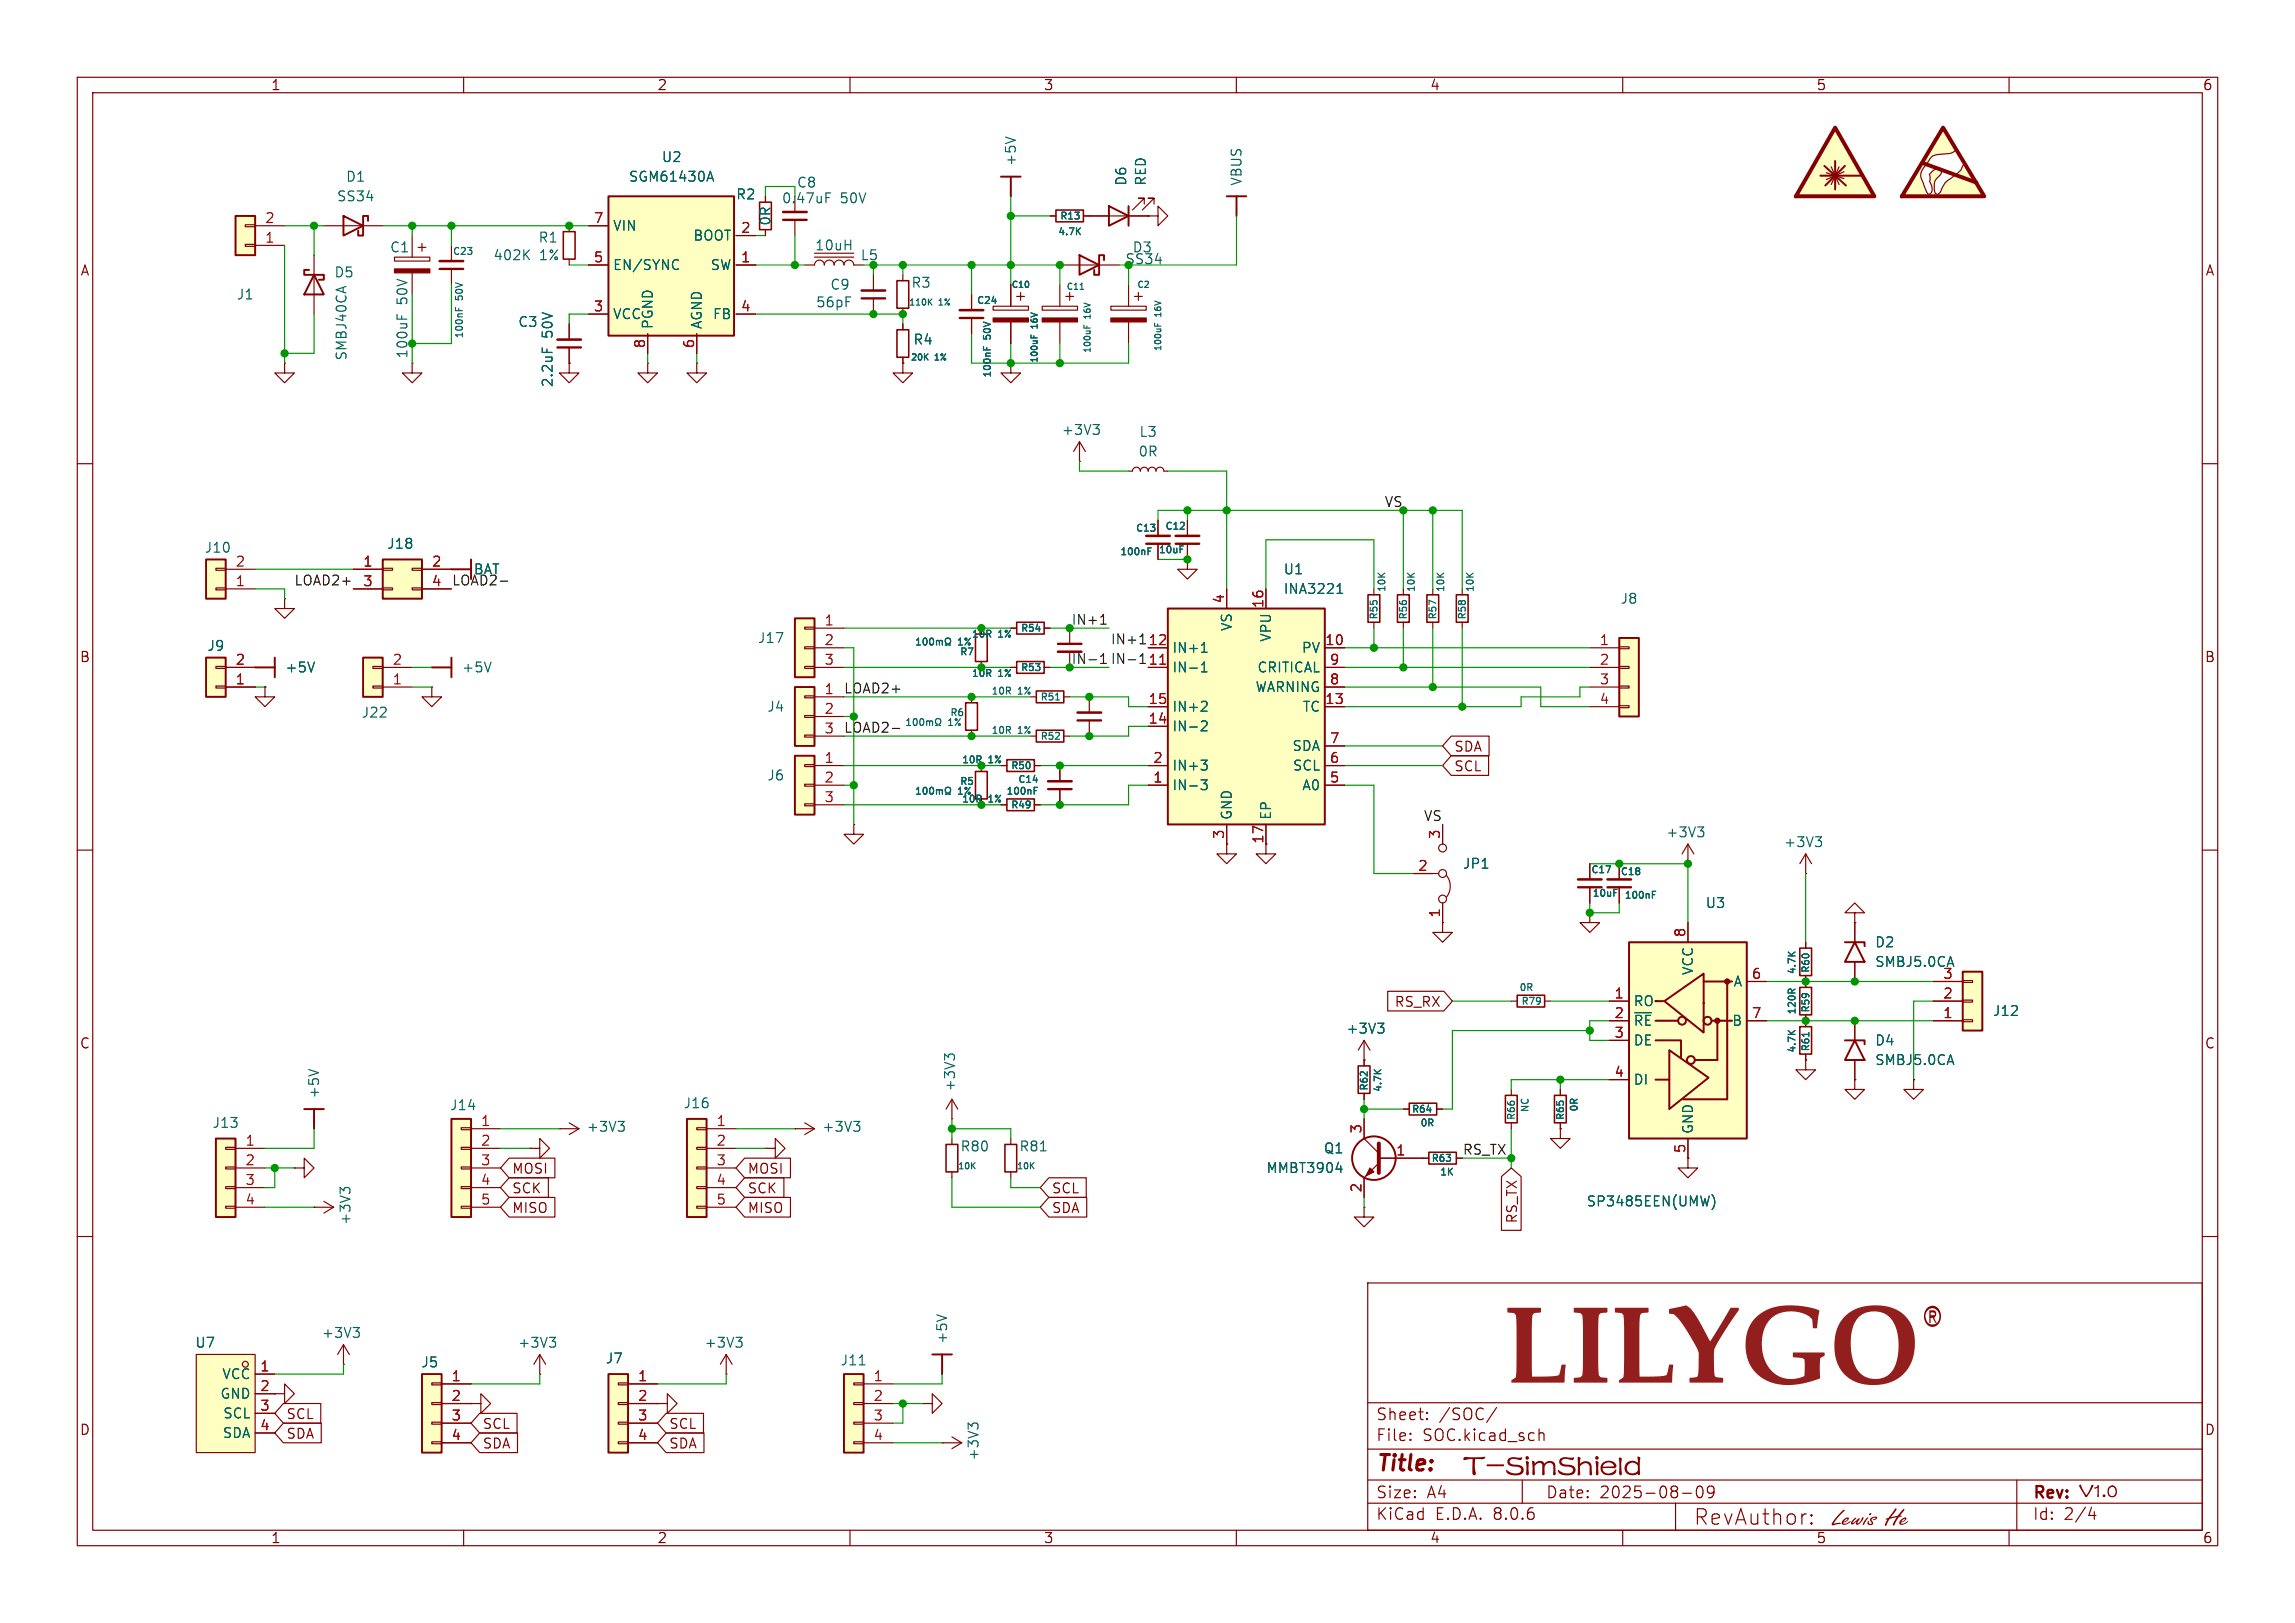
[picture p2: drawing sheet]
<svg xmlns="http://www.w3.org/2000/svg" width="297mm" height="210mm" viewBox="0 0 297 210" stroke-linecap="round" stroke-linejoin="round" font-family="sans-serif">
<defs><g id="words">
<text font-size="13.9" fill="#840000" x="194.6" y="181.9">LILYGO</text>
<text font-size="4.2" fill="#840000" x="189.3" y="191.9">T-SimShield</text>
<g font-size="3.2" fill="#840000">
<text x="237.2" y="198.4">Lewis</text>
<text x="244" y="198.4">He</text>
</g>
<g font-size="2.8" fill="#840000">
<text x="178" y="190.9">Title:</text>
<text x="219.1" y="197.5">RevAuthor:</text>
<text x="269" y="194.4">V1.0</text>
</g>
<g font-size="2.1" fill="#840000">
<text x="178" y="184">Sheet:</text>
<text x="186.2" y="184">/SOC/</text>
<text x="178" y="186.7">File:</text>
<text x="184.1" y="186.7">SOC.kicad_sch</text>
<text x="178" y="196.9">KiCad</text>
<text x="178" y="194.1">Size:</text>
<text x="184.7" y="194.1">A4</text>
<text x="185.7" y="196.9">E.D.A.</text>
<text x="193.3" y="196.9">8.0.6</text>
<text x="200" y="194.1">Date:</text>
<text x="207" y="194.1">2025-08-09</text>
<text x="263" y="194.3">Rev:</text>
<text x="263" y="196.9">Id:</text>
<text x="267.1" y="196.9">2/4</text>
</g>
<g font-size="1.8" fill="#840000">
<text x="35" y="11.9">1</text>
<text x="85" y="11.9">2</text>
<text x="135" y="11.9">3</text>
<text x="185" y="11.9">4</text>
<text x="235" y="11.9">5</text>
<text x="285" y="11.9">6</text>
<text x="10.3" y="35.9">A</text>
<text x="285.3" y="35.9">A</text>
<text x="10.3" y="85.9">B</text>
<text x="285.3" y="85.9">B</text>
<text x="188.1" y="100">SCL</text>
<text x="188.1" y="97.5">SDA</text>
<text x="163.6" y="109.3" transform="rotate(-90 163.6 109.3)">17</text>
<text x="180.4" y="130.5">RS_RX</text>
<text x="10.3" y="135.9">C</text>
<text x="285.3" y="135.9">C</text>
<text x="66.2" y="152.1">MOSI</text>
<text x="66.2" y="154.6">SCK</text>
<text x="96.7" y="152.1">MOSI</text>
<text x="96.7" y="154.6">SCK</text>
<text x="136" y="154.6">SCL</text>
<text x="66.2" y="157.2">MISO</text>
<text x="96.7" y="157.2">MISO</text>
<text x="136" y="157.2">SDA</text>
<text x="196.5" y="158.4" transform="rotate(-90 196.5 158.4)">RS_TX</text>
<text x="10.3" y="185.9">D</text>
<text x="37" y="183.8">SCL</text>
<text x="62.4" y="185.1">SCL</text>
<text x="86.5" y="185.1">SCL</text>
<text x="285.3" y="185.9">D</text>
<text x="37" y="186.4">SDA</text>
<text x="62.4" y="187.6">SDA</text>
<text x="86.5" y="187.6">SDA</text>
<text x="35" y="199.9">1</text>
<text x="85" y="199.9">2</text>
<text x="135" y="199.9">3</text>
<text x="185" y="199.9">4</text>
<text x="235" y="199.9">5</text>
<text x="285" y="199.9">6</text>
</g>
<g font-size="1.8" fill="#006464">
<text x="44.7" y="23.7">D1</text>
<text x="81.3" y="23.7">SGM61430A</text>
<text x="85.6" y="21.2">U2</text>
<text x="131.7" y="21.6" transform="rotate(-90 131.7 21.6)">+5V</text>
<text x="43.5" y="26.3">SS34</text>
<text x="95.2" y="26">R2</text>
<text x="99.9" y="29.3" transform="rotate(-90 99.9 29.3)">0R</text>
<text x="101.1" y="26.5">0.47uF</text>
<text x="103.1" y="24.5">C8</text>
<text x="108.7" y="26.5">50V</text>
<text x="146" y="24.1" transform="rotate(-90 146 24.1)">D6</text>
<text x="148.5" y="24.1" transform="rotate(-90 148.5 24.1)">RED</text>
<text x="160.9" y="24.1" transform="rotate(-90 160.9 24.1)">VBUS</text>
<text x="50.4" y="32.9">C1</text>
<text x="63.8" y="33.9">402K</text>
<text x="69.6" y="31.6">R1</text>
<text x="69.8" y="33.9">1%</text>
<text x="79.2" y="35.2">EN/SYNC</text>
<text x="79.2" y="30.1">VIN</text>
<text x="89.6" y="31.3">BOOT</text>
<text x="91.9" y="35.2">SW</text>
<text x="105.4" y="32.6">10uH</text>
<text x="146.5" y="32.9">D3</text>
<text x="30.6" y="39">J1</text>
<text x="43.2" y="36.1">D5</text>
<text x="52.9" y="39.4" transform="rotate(-90 52.9 39.4)">50V</text>
<text x="79.2" y="41.5">VCC</text>
<text x="92.2" y="41.5">FB</text>
<text x="105.5" y="40">56pF</text>
<text x="107.4" y="37.7">C9</text>
<text x="117.9" y="37.4">R3</text>
<text x="45.1" y="46.7" transform="rotate(-90 45.1 46.7)">SMBJ40CA</text>
<text x="52.9" y="46.5" transform="rotate(-90 52.9 46.5)">100uF</text>
<text x="67" y="42.5">C3</text>
<text x="71.7" y="43.7" transform="rotate(-90 71.7 43.7)">50V</text>
<text x="84.7" y="42.7" transform="rotate(-90 84.7 42.7)">PGND</text>
<text x="91" y="42.7" transform="rotate(-90 91 42.7)">AGND</text>
<text x="118.1" y="44.8">R4</text>
<text x="71.7" y="50.2" transform="rotate(-90 71.7 50.2)">2.2uF</text>
<text x="137.3" y="56.5">+3V3</text>
<text x="147.2" y="59.3">0R</text>
<text x="147.4" y="56.7">L3</text>
<text x="26.4" y="71.7">J10</text>
<text x="50" y="71.2">J18</text>
<text x="61.2" y="74.5">BAT</text>
<text x="166" y="74.5">U1</text>
<text x="166" y="77.1">INA3221</text>
<text x="98" y="83.4">J17</text>
<text x="159.6" y="81.7" transform="rotate(-90 159.6 81.7)">VS</text>
<text x="164.7" y="83.1" transform="rotate(-90 164.7 83.1)">VPU</text>
<text x="209.6" y="78.3">J8</text>
<text x="26.7" y="84.4">J9</text>
<text x="36.8" y="87.2">+5V</text>
<text x="59.7" y="87.2">+5V</text>
<text x="151.6" y="87.2">IN-1</text>
<text x="151.6" y="84.7">IN+1</text>
<text x="162.4" y="89.8">WARNING</text>
<text x="162.6" y="87.2">CRITICAL</text>
<text x="168.4" y="84.7">PV</text>
<text x="46.7" y="93.1">J22</text>
<text x="99.2" y="92.3">J4</text>
<text x="151.6" y="94.8">IN-2</text>
<text x="151.6" y="92.3">IN+2</text>
<text x="168.5" y="92.3">TC</text>
<text x="99.2" y="101.2">J6</text>
<text x="151.6" y="99.9">IN+3</text>
<text x="167.2" y="97.4">SDA</text>
<text x="167.2" y="99.9">SCL</text>
<text x="151.6" y="102.5">IN-3</text>
<text x="159.6" y="106.2" transform="rotate(-90 159.6 106.2)">GND</text>
<text x="164.7" y="106.2" transform="rotate(-90 164.7 106.2)">EP</text>
<text x="168.4" y="102.5">A0</text>
<text x="189.2" y="112.6">JP1</text>
<text x="215.5" y="108.6">+3V3</text>
<text x="230.8" y="109.8">+3V3</text>
<text x="220.6" y="117.7">U3</text>
<text x="242.6" y="122.8">D2</text>
<text x="242.6" y="125.3">SMBJ5.0CA</text>
<text x="211.3" y="130.4">RO</text>
<text x="219.3" y="126.3" transform="rotate(-90 219.3 126.3)">VCC</text>
<text x="224.3" y="127.9">A</text>
<text x="257.8" y="131.7">J12</text>
<text x="174.1" y="134">+3V3</text>
<text x="211.3" y="132.9">~{RE}</text>
<text x="211.3" y="135.5">DE</text>
<text x="224.1" y="132.9">B</text>
<text x="242.6" y="135.5">D4</text>
<text x="41.5" y="142.2" transform="rotate(-90 41.5 142.2)">+5V</text>
<text x="58.1" y="143.9">J14</text>
<text x="88.4" y="143.6">J16</text>
<text x="123.8" y="141.3" transform="rotate(-90 123.8 141.3)">+3V3</text>
<text x="211.3" y="140.6">DI</text>
<text x="242.6" y="138">SMBJ5.0CA</text>
<text x="27.4" y="146.2">J13</text>
<text x="75.8" y="146.7">+3V3</text>
<text x="106.3" y="146.7">+3V3</text>
<text x="124.2" y="149.2">R80</text>
<text x="131.8" y="149.2">R81</text>
<text x="171.2" y="149.5">Q1</text>
<text x="219.3" y="146.8" transform="rotate(-90 219.3 146.8)">GND</text>
<text x="163.8" y="152">MMBT3904</text>
<text x="45.6" y="158.6" transform="rotate(-90 45.6 158.6)">+3V3</text>
<text x="205.2" y="156.3">SP3485EEN(UMW)</text>
<text x="41.6" y="173.3">+3V3</text>
<text x="122.8" y="174" transform="rotate(-90 122.8 174)">+5V</text>
<text x="25.2" y="174.6">U7</text>
<text x="28.7" y="178.7">VCC</text>
<text x="54.4" y="177.1">J5</text>
<text x="67" y="174.6">+3V3</text>
<text x="78.3" y="176.6">J7</text>
<text x="91.1" y="174.6">+3V3</text>
<text x="108.7" y="176.9">J11</text>
<text x="28.4" y="181.2">GND</text>
<text x="28.8" y="183.7">SCL</text>
<text x="28.7" y="186.3">SDA</text>
<text x="126.8" y="189.1" transform="rotate(-90 126.8 189.1)">+3V3</text>
</g>
<g font-size="1.8" fill="#a90000">
<text x="34.2" y="29">2</text>
<text x="76.8" y="29">7</text>
<text x="34.2" y="31.5">1</text>
<text x="76.8" y="34">5</text>
<text x="95.8" y="34">1</text>
<text x="95.8" y="30.2">2</text>
<text x="76.8" y="40.4">3</text>
<text x="95.8" y="40.4">4</text>
<text x="83.6" y="45.2" transform="rotate(-90 83.6 45.2)">8</text>
<text x="89.9" y="45.2" transform="rotate(-90 89.9 45.2)">6</text>
<text x="30.4" y="75.9">1</text>
<text x="30.4" y="73.4">2</text>
<text x="46.9" y="73.4">1</text>
<text x="46.9" y="75.9">3</text>
<text x="55.8" y="73.4">2</text>
<text x="55.8" y="75.9">4</text>
<text x="106.6" y="81">1</text>
<text x="106.6" y="83.6">2</text>
<text x="148.5" y="83.6">12</text>
<text x="158.5" y="78.2" transform="rotate(-90 158.5 78.2)">4</text>
<text x="163.6" y="78.8" transform="rotate(-90 163.6 78.8)">16</text>
<text x="171.4" y="83.6">10</text>
<text x="206.9" y="83.6">1</text>
<text x="30.4" y="88.6">1</text>
<text x="30.4" y="86.1">2</text>
<text x="50.7" y="88.6">1</text>
<text x="50.7" y="86.1">2</text>
<text x="106.6" y="86.1">3</text>
<text x="106.6" y="89.9">1</text>
<text x="148.5" y="86.1">11</text>
<text x="172" y="88.6">8</text>
<text x="172" y="86.1">9</text>
<text x="206.9" y="86.1">2</text>
<text x="206.9" y="88.6">3</text>
<text x="106.6" y="92.5">2</text>
<text x="106.6" y="95">3</text>
<text x="148.5" y="93.7">14</text>
<text x="148.5" y="91.2">15</text>
<text x="171.4" y="91.2">13</text>
<text x="206.9" y="91.2">4</text>
<text x="106.6" y="98.8">1</text>
<text x="106.6" y="101.3">2</text>
<text x="149.2" y="101.3">1</text>
<text x="149.2" y="98.8">2</text>
<text x="172" y="101.3">5</text>
<text x="172" y="98.8">6</text>
<text x="172" y="96.3">7</text>
<text x="106.6" y="103.9">3</text>
<text x="158.5" y="108.7" transform="rotate(-90 158.5 108.7)">3</text>
<text x="183.4" y="112.8">2</text>
<text x="186.4" y="108.7" transform="rotate(-90 186.4 108.7)">3</text>
<text x="186.4" y="118.8" transform="rotate(-90 186.4 118.8)">1</text>
<text x="218.2" y="121.4" transform="rotate(-90 218.2 121.4)">8</text>
<text x="208.8" y="129.3">1</text>
<text x="208.8" y="131.8">2</text>
<text x="226.6" y="126.7">6</text>
<text x="226.6" y="131.8">7</text>
<text x="251.4" y="131.8">1</text>
<text x="251.4" y="129.3">2</text>
<text x="251.4" y="126.7">3</text>
<text x="208.8" y="134.4">3</text>
<text x="208.8" y="139.4">4</text>
<text x="31.7" y="148.3">1</text>
<text x="62.2" y="145.8">1</text>
<text x="62.2" y="148.3">2</text>
<text x="92.6" y="145.8">1</text>
<text x="92.6" y="148.3">2</text>
<text x="176.3" y="146.8" transform="rotate(-90 176.3 146.8)">3</text>
<text x="180.6" y="149.6">1</text>
<text x="218.2" y="149.3" transform="rotate(-90 218.2 149.3)">5</text>
<text x="31.7" y="150.9">2</text>
<text x="31.7" y="153.4">3</text>
<text x="31.7" y="156">4</text>
<text x="62.2" y="150.9">3</text>
<text x="62.2" y="153.4">4</text>
<text x="62.2" y="156">5</text>
<text x="92.6" y="150.9">3</text>
<text x="92.6" y="153.4">4</text>
<text x="92.6" y="156">5</text>
<text x="176.3" y="154.4" transform="rotate(-90 176.3 154.4)">2</text>
<text x="33.6" y="177.5">1</text>
<text x="58.3" y="178.8">1</text>
<text x="82.5" y="178.8">1</text>
<text x="113" y="178.8">1</text>
<text x="33.6" y="180.1">2</text>
<text x="33.6" y="182.6">3</text>
<text x="33.6" y="185.2">4</text>
<text x="58.3" y="181.4">2</text>
<text x="58.3" y="183.9">3</text>
<text x="82.5" y="181.4">2</text>
<text x="82.5" y="183.9">3</text>
<text x="113" y="181.4">2</text>
<text x="113" y="183.9">3</text>
<text x="58.3" y="186.4">4</text>
<text x="82.5" y="186.4">4</text>
<text x="113" y="186.4">4</text>
</g>
<g font-size="1.8" fill="#009600">
<text x="111.3" y="33.9">L5</text>
<text x="145.6" y="34.4">SS34</text>
</g>
<g font-size="1.8" fill="#0f0f0f">
<text x="179.1" y="65.7">VS</text>
<text x="38" y="75.9">LOAD2+</text>
<text x="58.4" y="75.9">LOAD2-</text>
<text x="138.6" y="80.9">IN+1</text>
<text x="143.7" y="83.5">IN+1</text>
<text x="109.1" y="89.8">LOAD2+</text>
<text x="138.6" y="86">IN-1</text>
<text x="143.7" y="86">IN-1</text>
<text x="109.1" y="94.9">LOAD2-</text>
<text x="184.2" y="106.3">VS</text>
<text x="189.2" y="149.5">RS_TX</text>
</g>
<g font-size="1.2" fill="#006464">
<text x="137.1" y="28.6">R13</text>
<text x="58.5" y="33.2">C23</text>
<text x="136.8" y="30.6">4.7K</text>
<text x="60.1" y="38.8" transform="rotate(-90 60.1 38.8)">50V</text>
<text x="126.3" y="39.5">C24</text>
<text x="60.1" y="43.9" transform="rotate(-90 60.1 43.9)">100nF</text>
<text x="128.4" y="43.9" transform="rotate(-90 128.4 43.9)">50V</text>
<text x="128.4" y="49" transform="rotate(-90 128.4 49)">100nF</text>
<text x="146.9" y="69">C13</text>
<text x="149.9" y="71.8">10uF</text>
<text x="150.7" y="68.7">C12</text>
<text x="144.9" y="72">100nF</text>
<text x="179.5" y="76.7" transform="rotate(-90 179.5 76.7)">10K</text>
<text x="183.3" y="76.7" transform="rotate(-90 183.3 76.7)">10K</text>
<text x="187.1" y="76.7" transform="rotate(-90 187.1 76.7)">10K</text>
<text x="190.9" y="76.7" transform="rotate(-90 190.9 76.7)">10K</text>
<text x="124" y="83.7">1%</text>
<text x="125.7" y="82.7">10R</text>
<text x="129.2" y="82.7">1%</text>
<text x="132" y="82">R54</text>
<text x="178.5" y="80.3" transform="rotate(-90 178.5 80.3)">R55</text>
<text x="182.3" y="80.3" transform="rotate(-90 182.3 80.3)">R56</text>
<text x="186.1" y="80.3" transform="rotate(-90 186.1 80.3)">R57</text>
<text x="189.9" y="80.3" transform="rotate(-90 189.9 80.3)">R58</text>
<text x="124.1" y="85">R7</text>
<text x="125.7" y="87.8">10R</text>
<text x="129.2" y="87.8">1%</text>
<text x="132" y="87">R53</text>
<text x="122.7" y="94.1">1%</text>
<text x="122.9" y="92.9">R6</text>
<text x="128.2" y="95.2">10R</text>
<text x="128.2" y="90.1">10R</text>
<text x="131.7" y="95.2">1%</text>
<text x="131.7" y="90.1">1%</text>
<text x="134.6" y="95.9">R52</text>
<text x="134.6" y="90.8">R51</text>
<text x="124.1" y="101.8">R5</text>
<text x="124.4" y="99">10R</text>
<text x="127.9" y="99">1%</text>
<text x="130.7" y="99.7">R50</text>
<text x="131.7" y="101.5">C14</text>
<text x="124" y="103">1%</text>
<text x="127.9" y="104.1">1%</text>
<text x="130.1" y="103">100nF</text>
<text x="130.7" y="104.8">R49</text>
<text x="205.8" y="113.2">C17</text>
<text x="209.6" y="113.4">C18</text>
<text x="206" y="116.2">10uF</text>
<text x="210.2" y="116.5">100nF</text>
<text x="234.4" y="126" transform="rotate(-90 234.4 126)">R60</text>
<text x="196.5" y="128.4">0R</text>
<text x="196.8" y="130.2">R79</text>
<text x="232.6" y="131.4" transform="rotate(-90 232.6 131.4)">120R</text>
<text x="232.6" y="126.2" transform="rotate(-90 232.6 126.2)">4.7K</text>
<text x="234.4" y="131.1" transform="rotate(-90 234.4 131.1)">R59</text>
<text x="232.6" y="136.3" transform="rotate(-90 232.6 136.3)">4.7K</text>
<text x="234.4" y="136.1" transform="rotate(-90 234.4 136.1)">R61</text>
<text x="177.2" y="141.2" transform="rotate(-90 177.2 141.2)">R62</text>
<text x="179" y="141.4" transform="rotate(-90 179 141.4)">4.7K</text>
<text x="204.4" y="143.9" transform="rotate(-90 204.4 143.9)">0R</text>
<text x="182.6" y="144.2">R64</text>
<text x="183.7" y="146">0R</text>
<text x="196.3" y="145" transform="rotate(-90 196.3 145)">R66</text>
<text x="198" y="144" transform="rotate(-90 198 144)">NC</text>
<text x="202.6" y="145" transform="rotate(-90 202.6 145)">R65</text>
<text x="185.2" y="150.5">R63</text>
<text x="186.3" y="152.3">1K</text>
</g>
<text font-size="1.2" fill="#840000" x="124.4" y="104.1">10R</text>
<g font-size="1.1" fill="#006464">
<text x="117.5" y="39.7">110K</text>
<text x="121.5" y="39.7">1%</text>
<text x="130.8" y="37.5">C10</text>
<text x="137.9" y="37.7">C11</text>
<text x="141.3" y="41.2" transform="rotate(-90 141.3 41.2)">16V</text>
<text x="147.1" y="37.5">C2</text>
<text x="150.5" y="40.9" transform="rotate(-90 150.5 40.9)">16V</text>
<text x="117.8" y="46.9">20K</text>
<text x="121" y="46.9">1%</text>
<text x="134.5" y="47.1" transform="rotate(-90 134.5 47.1)">100uF</text>
<text x="134.5" y="42.5" transform="rotate(-90 134.5 42.5)">16V</text>
<text x="141.3" y="45.8" transform="rotate(-90 141.3 45.8)">100uF</text>
<text x="150.5" y="45.5" transform="rotate(-90 150.5 45.5)">100uF</text>
<text x="123.9" y="151.5">10K</text>
<text x="131.5" y="151.5">10K</text>
</g>
</g></defs>
<g fill="none" stroke="#840000" stroke-width=".15">
<path d="M10 10h277v190h-277zM12 12h273v186h-273zM60 10v2M110 10v2M160 10v2M210 10v2M260 10v2M10 60h2M285 60h2M10 110h2M285 110h2M10 160h2"/>
<path d="M285 160h2M177 166h108v32h-108zM60 198v2M110 198v2M160 198v2M177 194.5h108M177 191.5h108M177 187.5h108M177 181.5h108M182.5 186.3h.1l-.1 .1M182.5 186.3v.1M182.5 185.5v.1"/>
<path d="M182.5 185.5h.1l-.1 .1M184.7 183.6v.1M184.7 183.6h-.1l.1 .1M184.7 182.8v.1M184.7 182.8h-.1l.1 .1M197 191.5v3M210 198v2M216.8 194.5v3.6M217.7 193.2h1.2M219.7 192.4a.36 .36 0 0 1 .3-.1 .36 .36 0 0 1 .3 .3 .77 .77 0 0 1-.4 1.2 .91 .91 0 0 1-.2-1.4zM221.8 192.9l-.3 .3h-.3l-.2-.3v-.3l.1-.2 .4-.1 .2 .1a.99 .99 0 0 1-.3 1.4h-.3M233.6 195.9h.2"/>
<path d="M234.4 197l.1 .1-.1 .1M234.4 197l-.1 .1 .1 .1M234.4 196v.2M234.4 197v.2M234.4 196l.1 .1-.1 .1M234.4 196l-.1 .1 .1 .1M260 198v2M261 191.5v6.5M270.7 195l-.4 1.1h.9M271 195.6v1"/>
</g>
<path d="M249.4 169.3a1.08 1.08 0 0 1 1.2-.2 1.08 1.08 0 0 1 .6 1.1 1.15 1.15 0 0 1-.4 1.2 1.15 1.15 0 0 1-1.2 .1l-.4-.3-.1-.4-.1-.5h.2a.93 .93 0 0 0 .4 .9 .93 .93 0 0 0 1 .1 1.07 1.07 0 0 0 .4-1.3 1.07 1.07 0 0 0-1.1-.7l-.5 .4-.2 .6h-.2l.1-.5z" fill="#840000"/>
<path d="M135.6 101.1h3.1M204.2 113.8h3.1M208 113.8h3.1" fill="none" stroke="#840000" stroke-width=".33"/>
<path d="M135.6 102.1h3.1M204.2 114.8h3.1M208 114.8h3.1" fill="none" stroke="#840000" stroke-width=".3"/>
<path d="M153.7 72.4v1.3h-1.3l1.3 1.2 1.2-1.2h-1.2M153.7 72.4h.1M177.8 76.2v.8M137.2 99.1v2M177.8 80.5v.8M137.2 102.1v2M205.7 111.8v2M205.7 114.8v2M209.5 111.8v2M209.5 114.8v2" fill="none" stroke="#840000" stroke-width=".15"/>
<path d="M133.8 102.3h.3M208.9 115.1h.4M213.8 115.8h.3M213.8 115.3h.5" fill="none" stroke="#006464" stroke-width=".15"/>
<path d="M177 77h1.6v3.5h-1.6z" fill="none" stroke="#840000" stroke-width=".2"/>
<path d="M151.1 78.7h20.3v28h-20.3z" fill="#ffffc2"/>
<path d="M151.1 78.7h20.3v28h-20.3z" fill="none" stroke="#840000" stroke-width=".25"/>
<g fill="none" stroke="#840000" stroke-width=".15">
<path d="M158.7 76.2v2.5M163.8 76.2v2.5M148.6 83.8h2.5M148.6 86.4h2.5M148.6 91.4h2.5M148.6 94h2.5M148.6 99.1h2.5M171.4 83.8h2.6M171.4 86.4h2.6M171.4 91.4h2.6M171.4 99.1h2.6M171.4 96.5h2.6"/>
<path d="M171.4 88.9h2.6M148.6 101.6h2.5M158.7 106.7v2.5M163.8 106.7v3.8h-1.2l1.2 1.3 1.3-1.3h-1.3M171.4 101.6h2.6"/>
</g>
<path d="M173 76.8h.8M173.2 75.8l.2-.3v1.3M155.4 98.4h.8l-.4 .5M155.5 93.4l.2-.1 .4 .1a.34 .34 0 0 1 .1 .4l-.8 .8h.8M155.5 86.9h.7M155.5 86l.4-.3v1.2M155.5 84.4h.7M155.6 83.4l.3-.3v1.3M155.7 90.7l.4 .1a.34 .34 0 0 1 .1 .5l-.8 .7h.8M156 98.9l.2 .2v.3l-.2 .2M155.4 100.9h.8l-.4 .5a.34 .34 0 0 1 .4 .2v.3l-.1 .2h-.6" fill="none" stroke="#006464" stroke-width=".15"/>
<path d="M150.1 85.9h.7" fill="none" stroke="#a90000" stroke-width=".15"/>
<path d="M102.9 80h2.5v7.6h-2.5z" fill="#ffffc2"/>
<path d="M104.1 86.2h1.3v.3h-1.3zM104.1 83.7h1.3v.2h-1.3zM104.1 81.2h1.3v.2h-1.3zM105.4 81.3h3.8M105.4 83.8h3.8M105.4 86.4h3.8" fill="none" stroke="#840000" stroke-width=".15"/>
<path d="M102.9 80h2.5v7.6h-2.5z" fill="none" stroke="#840000" stroke-width=".25"/>
<path d="M102.9 88.9h2.5v7.6h-2.5z" fill="#ffffc2"/>
<path d="M104.1 95.1h1.3v.3h-1.3zM104.1 92.6h1.3v.2h-1.3zM104.1 90h1.3v.3h-1.3zM105.4 90.2h3.8M105.4 92.7h3.8M105.4 95.3h3.8" fill="none" stroke="#840000" stroke-width=".15"/>
<path d="M102.9 88.9h2.5v7.6h-2.5z" fill="none" stroke="#840000" stroke-width=".25"/>
<path d="M102.9 97.8h2.5v7.6h-2.5z" fill="#ffffc2"/>
<path d="M185.4 76.2v.8M104.1 98.9h1.3v.3h-1.3zM105.4 99.1h3.8M185.4 80.5v.8M104.1 104h1.3v.3h-1.3zM104.1 101.5h1.3v.2h-1.3zM105.4 101.6h3.8M105.4 104.1h3.8" fill="none" stroke="#840000" stroke-width=".15"/>
<path d="M102.9 97.8h2.5v7.6h-2.5z" fill="none" stroke="#840000" stroke-width=".25"/>
<path d="M184.7 77h1.5v3.5h-1.5z" fill="none" stroke="#840000" stroke-width=".2"/>
<path d="M58.4 144.8h2.6v12.7h-2.6z" fill="#ffffc2"/>
<g fill="none" stroke="#840000" stroke-width=".15">
<path d="M102.9 25.4v2M102.9 28.4v2.1M104.1 34.3h1.3a.64 .64 0 0 1 .6-.6 .64 .64 0 0 1 .7 .6 .64 .64 0 0 1 .6-.6 .64 .64 0 0 1 .6 .6 .64 .64 0 0 1 .7-.6 .64 .64 0 0 1 .6 .6 .64 .64 0 0 1 .7-.6 .64 .64 0 0 1 .6 .6h1.3M105.4 33.3h5.1M105.4 32.8h5.1M189.2 76.2v.8M125.7 90.2v.7M125.7 94.5v.8M127 81.3v.7M127 85.6v.8M129.5 99.1h.8M133.3 95.3h.8"/>
<path d="M133.3 90.2h.8M133.9 99.1h.7M137.7 95.3h.7M137.7 90.2h.7M189.2 80.5v.8M129.5 104.1h.8M133.9 104.1h.7M59.7 156.1h1.3v.2h-1.3zM59.7 153.5h1.3v.3h-1.3zM59.7 151h1.3v.3h-1.3zM59.7 148.5h1.3v.2h-1.3zM59.7 145.9h1.3v.3h-1.3z"/>
<path d="M61 146.1h3.8M61 148.6h3.8M61 151.1h3.8M61 153.7h3.8M61 156.2h3.8M123.2 144.8h.1M123.2 142.2l-.8 1.3M123.2 142.2v2.6M123.2 142.2l.8 1.3"/>
</g>
<path d="M58.4 144.8h2.6v12.7h-2.6zM120.6 175.3h2.6M121.9 175.3v2.5" fill="none" stroke="#840000" stroke-width=".25"/>
<path d="M188.5 77h1.5v3.5h-1.5zM125 90.9h1.5v3.6h-1.5zM126.2 82h1.6v3.6h-1.6zM130.3 98.3h3.6v1.5h-3.6zM134.1 94.5h3.6v1.5h-3.6zM134.1 89.4h3.6v1.5h-3.6zM130.3 103.4h3.6v1.5h-3.6z" fill="none" stroke="#840000" stroke-width=".2"/>
<g fill="none" stroke="#006464" stroke-width=".15">
<path d="M106.9 25.6h.4M106.9 25h.6M117.3 93.9h.5M117.3 93.2l.3-.2v.9M118.3 93h.1a.47 .47 0 0 1 .3 .4 .47 .47 0 0 1-.3 .5 .59 .59 0 0 1-.1-.9zM118.6 83.5h.5M118.6 82.8l.3-.2v.9M119.2 93a.47 .47 0 0 1 .4 .4 .47 .47 0 0 1-.4 .5 .59 .59 0 0 1 0-.9zM119.6 82.6h.1a.47 .47 0 0 1 .3 .4 .47 .47 0 0 1-.3 .5 .59 .59 0 0 1-.1-.9zM119.9 93.3v.6M119.9 93.4l.3-.1 .1 .1M120.3 93.4v.5"/>
<path d="M120.3 93.4l.1-.1h.2l.1 .6M120.4 82.6h.1a.47 .47 0 0 1 .3 .4 .47 .47 0 0 1-.3 .5 .59 .59 0 0 1-.1-.9zM121.1 93.9h.2v-.2a.38 .38 0 0 1-.2-.5 .38 .38 0 0 1 .5-.2l.1 .5-.2 .2v.2h.2M121.2 82.9v.6M121.2 83l.2-.1 .2 .1M121.6 83l.1-.1h.2l.1 .6M121.6 83v.5M122.3 83.5h.2v-.2a.38 .38 0 0 1-.1-.5 .38 .38 0 0 1 .5-.2l.1 .4-.2 .3v.2h.2M136.6 90.6h.5M122.7 136.8l-.5-.4v.8M122.7 136.6l.3-.2h.3l.2 .2M121.2 170.1l1.3 .5"/>
</g>
<path d="M101.3 27.4h3.1" fill="none" stroke="#840000" stroke-width=".33"/>
<path d="M101.3 28.4h3.1" fill="none" stroke="#840000" stroke-width=".3"/>
<path d="M27.9 147.3h2.6v10.2h-2.6z" fill="#ffffc2"/>
<g fill="none" stroke="#840000" stroke-width=".15">
<path d="M130.8 81.3h.8M130.8 86.4h.8M135.1 81.3h.8M135.1 86.4h.8M138.4 81.3v2M141 90.2v2M141 93.2v2.1M158.7 109.2v1.3h-1.2l1.2 1.3 1.3-1.3h-1.3M158.7 109.2h.1M29.2 156.1h1.3v.2h-1.3zM29.2 153.5h1.3v.3h-1.3zM29.2 151h1.3v.3h-1.3z"/>
<path d="M29.2 148.5h1.3v.2h-1.3zM30.5 148.6h3.8M30.5 151.1h3.8M30.5 153.7h3.8M30.5 156.2h3.8M38.1 151.1h1.3v-1.2l1.2 1.2-1.2 1.3v-1.3M38.1 151.1h.1M40.6 156.2h.1M40.6 156.2h2.6M41.9 155.4l1.3 .8M43.2 156.2l-1.3 .8"/>
</g>
<path d="M27.9 147.3h2.6v10.2h-2.6z" fill="none" stroke="#840000" stroke-width=".25"/>
<path d="M44.5 154.1l-.5-.4v.7M44.5 153.9l.2-.2h.3l.3 .2" fill="none" stroke="#006464" stroke-width=".15"/>
<path d="M131.6 80.5h3.5v1.5h-3.5zM131.6 85.6h3.5v1.5h-3.5z" fill="none" stroke="#840000" stroke-width=".2"/>
<path d="M136.9 84.3h3.1M139.4 92.2h3.1" fill="none" stroke="#840000" stroke-width=".33"/>
<path d="M136.9 83.3h3.1M139.4 93.2h3.1" fill="none" stroke="#840000" stroke-width=".3"/>
<path d="M109.2 177.8h2.6v10.2h-2.6z" fill="#ffffc2"/>
<g fill="none" stroke="#840000" stroke-width=".15">
<path d="M181.6 76.2v.8M127 99.1v.7M181.6 80.5v.8M110.5 106.7v1.3h-1.3l1.3 1.2 1.3-1.2h-1.3M110.5 106.7h.1M181.6 143.5h.8M184.1 149.9h.8M185.9 143.5h.8M188.5 149.9h.7M94 177.8h.1M94 175.3l-.8 1.2M94 175.3v2.5"/>
<path d="M94 175.3l.7 1.2M110.5 178.9h1.3v.3h-1.3zM111.8 179.1h3.8M85.1 181.6h1.3v-1.3l1.2 1.3-1.2 1.3v-1.3M85.1 181.6h.1M110.5 186.6h1.3v.2h-1.3zM110.5 184h1.3v.3h-1.3zM110.5 181.5h1.3v.2h-1.3zM111.8 181.6h3.8M111.8 184.2h3.8M111.8 186.7h3.8"/>
</g>
<path d="M109.2 177.8h2.6v10.2h-2.6z" fill="none" stroke="#840000" stroke-width=".25"/>
<path d="M118.6 102.8h.5M118.6 102.1l.3-.2v.9M119.6 101.9h.1a.47 .47 0 0 1 .3 .4 .47 .47 0 0 1-.3 .5 .59 .59 0 0 1-.1-.9zM120.4 101.9h.1a.47 .47 0 0 1 .3 .4 .47 .47 0 0 1-.3 .5 .59 .59 0 0 1-.1-.9zM121.2 102.2v.6M121.2 102.3l.2-.1 .2 .1M121.6 102.3l.1-.1h.2l.1 .6M121.6 102.3v.5M122.3 102.8h.2v-.2a.38 .38 0 0 1-.1-.5 .38 .38 0 0 1 .5-.2l.1 .4-.2 .3v.2h.2M95.2 173h.8l-.4 .5M95.8 173.5l.2 .3v.3l-.2 .2M111.2 176.6h.7" fill="none" stroke="#006464" stroke-width=".15"/>
<path d="M180.8 77h1.6v3.5h-1.6zM126.2 99.8h1.6v3.6h-1.6zM182.4 142.7h3.5v1.6h-3.5zM184.9 149.1h3.6v1.5h-3.6z" fill="none" stroke="#840000" stroke-width=".2"/>
<path d="M78.7 177.8h2.6v10.2h-2.6z" fill="#ffffc2"/>
<g fill="none" stroke="#840000" stroke-width=".15">
<path d="M113 35.6v2M113 38.6v2M149.9 67.3v2M149.9 70.4v2M153.7 67.3v2M153.7 70.4v2M176.5 137.2v.7M176.5 156.2v1.3h-1.2l1.2 1.3 1.3-1.3h-1.3M176.5 156.2h.1M176.5 144.8v2.5l1.9 1.9M176.5 141.5v.7M178.4 150.5l-1.9 1.9v2.5"/>
<path d="M178.4 149.9h5.7M69.8 177.8h.1M69.8 175.3l-.7 1.2M69.8 175.3v2.5M69.8 175.3l.8 1.2M80 178.9h1.3v.3h-1.3zM81.3 179.1h3.8M61 181.6h1.2v-1.3l1.3 1.3-1.3 1.3v-1.3M61 181.6h.1M80 186.6h1.3v.2h-1.3zM80 184h1.3v.3h-1.3zM80 181.5h1.3v.2h-1.3z"/>
<path d="M81.3 181.6h3.8M81.3 184.2h3.8M81.3 186.7h3.8M121.9 186.7h.1M121.9 186.7h2.6M123.2 185.9l1.3 .8M124.5 186.7l-1.3 .8"/>
</g>
<g fill="none" stroke="#840000" stroke-width=".25">
<path d="M78.7 177.8h2.6v10.2h-2.6z"/>
<circle cx="177.8" cy="149.9" r="2.82"/>
</g>
<path d="M111.5 37.6h3.1M148.3 69.3h3.1M152.1 69.3h3.1" fill="none" stroke="#840000" stroke-width=".33"/>
<path d="M111.5 38.6h3.1M148.3 70.4h3.1M152.1 70.4h3.1" fill="none" stroke="#840000" stroke-width=".3"/>
<path d="M148.6 71.3h.3M148.6 70.9h.4M152.7 70.6h.4M177.8 138.4l.5 .5M178.7 138.4l-.5 .4M172.9 151.3h.8M173.5 150.9v.8M71.1 173h.8l-.4 .5M71.7 173.5l.2 .3v.3l-.2 .2M125.8 184.6l-.5-.5v.8M125.8 184.4l.2-.3h.3l.3 .3" fill="none" stroke="#006464" stroke-width=".15"/>
<path d="M178.4 148v3.8" fill="none" stroke="#840000" stroke-width=".51"/>
<path d="M177.3 151.1l.5 .5-1 .5z" fill="#840000" stroke="#840000" stroke-width=".15"/>
<path d="M175.8 137.9h1.5v3.6h-1.5z" fill="none" stroke="#840000" stroke-width=".2"/>
<path d="M54.6 177.8h2.5v10.2h-2.5z" fill="#ffffc2"/>
<g fill="none" stroke="#840000" stroke-width=".15">
<path d="M135.9 27.9h.8M140.2 27.9h.8M68.6 148.6h1.2v-1.3l1.3 1.3-1.3 1.3v-1.3M68.6 148.6h.1M72.4 146.1h.1M72.4 146.1h2.5M73.7 145.3l1.2 .8M74.9 146.1l-1.2 .7M195.6 141v.7M195.6 145.3v.8M55.9 178.9h1.2v.3h-1.2zM57.1 179.1h3.9"/>
<path d="M55.9 186.6h1.2v.2h-1.2zM55.9 184h1.2v.3h-1.2zM55.9 181.5h1.2v.2h-1.2zM57.1 181.6h3.9M57.1 184.2h3.9M57.1 186.7h3.9"/>
</g>
<path d="M54.6 177.8h2.5v10.2h-2.5z" fill="none" stroke="#840000" stroke-width=".25"/>
<path d="M136.7 27.2h3.5v1.5h-3.5zM194.8 141.7h1.5v3.6h-1.5z" fill="none" stroke="#840000" stroke-width=".2"/>
<path d="M139.4 29.9l.4 .5M139.8 29.5l-.5 .5M80 145.1h.8l-.4 .5M80.5 145.6l.3 .2v.3l-.3 .3" fill="none" stroke="#006464" stroke-width=".15"/>
<path d="M88.9 144.8h2.5v12.7h-2.5z" fill="#ffffc2"/>
<g fill="none" stroke="#840000" stroke-width=".15">
<path d="M125.7 38.1v2M128.5 39.6h4.6v.5h-4.6zM130.8 36.8v2.8M131.6 38.4h1M132.1 37.8v1.1M134.9 39.6h4.5v.5h-4.5zM137.2 36.8v2.8M137.2 34.3h7.6M137.9 38.4h1M138.4 37.8v1.1M141 27.9h7.6M143.8 39.6h4.5v.5h-4.5z"/>
<path d="M146 36.8v2.8M146.8 38.4h1M147.3 37.8v1.1M148.1 26.4v-.7h-.8h.8l-1.5 1.5M148.6 27.9h1.3v-1.2l1.2 1.2-1.2 1.3v-1.3M148.6 27.9h.1M149.4 26.4v-.7h-.8h.8l-1.6 1.5M116.8 47v1.3h1.3l-1.3 1.2-1.2-1.2h1.2M116.8 47h.1M116.8 41.9v.8M116.8 46.2v.8M125.7 41.1v2.1"/>
<path d="M130.8 47v1.3h1.3l-1.3 1.2-1.3-1.2h1.3M130.8 47h.1M130.8 41.7v2.8M137.2 41.7v2.8M146 41.7v2.8M90.2 156.1h1.2v.2h-1.2zM90.2 153.5h1.2v.3h-1.2zM90.2 151h1.2v.3h-1.2zM90.2 148.5h1.2v.2h-1.2zM90.2 145.9h1.2v.3h-1.2zM91.4 146.1h3.8M91.4 148.6h3.8"/>
<path d="M91.4 151.1h3.8M91.4 153.7h3.8M91.4 156.2h3.8M123.2 147.3v.8M123.2 151.6v.8M201.9 146.1v1.2h1.3l-1.3 1.3-1.2-1.3h1.2M201.9 146.1h.1M201.9 141v.7M201.9 145.3v.8M119.4 181.6h1.2v-1.3l1.3 1.3-1.3 1.3v-1.3M119.4 181.6h.1"/>
</g>
<path d="M139.7 33l2.5 1.3-2.5 1.3zM142.9 33.7v-.7h-.7v2.6h-.6v-.7M143.5 26.7l2.5 1.2-2.5 1.3zM146 26.7v2.5M88.9 144.8h2.5v12.7h-2.5z" fill="none" stroke="#840000" stroke-width=".25"/>
<g fill="#840000" stroke="#840000" stroke-width=".15">
<path d="M128.5 41.1h4.6v.6h-4.6z"/>
<path d="M134.9 41.1h4.5v.6h-4.5z"/>
<path d="M143.8 41.1h4.5v.6h-4.5z"/>
</g>
<path d="M139.8 37.4h.4M127.3 44.9v.4M127.7 45v.3M133.4 43.3v.4M133.8 43.5v.2M140.3 42.1v.4M140.7 42.2v.3M149.4 41.8v.4M149.8 41.9v.3" fill="none" stroke="#006464" stroke-width=".15"/>
<path d="M124.2 40.1h3.1" fill="none" stroke="#840000" stroke-width=".33"/>
<path d="M124.2 41.1h3.1" fill="none" stroke="#840000" stroke-width=".3"/>
<path d="M116.1 42.7h1.5v3.5h-1.5zM122.4 148.1h1.6v3.5h-1.6zM201.2 141.7h1.5v3.6h-1.5z" fill="none" stroke="#840000" stroke-width=".2"/>
<path d="M78.7 25.4h16.3v18h-16.3z" fill="#ffffc2"/>
<path d="M78.7 25.4h16.3v18h-16.3z" fill="none" stroke="#800000" stroke-width=".25"/>
<g fill="none" stroke="#840000" stroke-width=".15">
<path d="M76.2 34.3h2.5M76.2 29.2h2.5M95.2 34.3h2.6M95.2 30.5h2.6M99.1 25.4v.8M99.1 29.7v.8M116.8 35.6v.7M116.8 39.9v.7M76.2 40.6h2.5M83.8 47v1.3h1.3l-1.3 1.2-1.3-1.2h1.3M83.8 47h.1M83.8 43.2v2.5"/>
<path d="M90.2 47v1.3h1.2l-1.2 1.2-1.3-1.2h1.3M90.2 47h.1M90.2 43.2v2.5M95.2 40.6h2.6M139.7 59.7h.1M139.7 57.2l.8 1.2M139.7 57.2v2.5M139.7 57.2l-.8 1.2M146 61h.6a.51 .51 0 0 1 .5-.5 .51 .51 0 0 1 .5 .5 .51 .51 0 0 1 .5-.5 .51 .51 0 0 1 .5 .5 .51 .51 0 0 1 .5-.5 .51 .51 0 0 1 .5 .5 .51 .51 0 0 1 .5-.5 .51 .51 0 0 1 .5 .5h.5M176.5 137.2h.1M176.5 134.6l.8 1.3M176.5 134.6v2.6"/>
<path d="M176.5 134.6l-.7 1.3M99.1 148.6h1.2v-1.3l1.3 1.3-1.3 1.3v-1.3M99.1 148.6h.1M102.9 146.1h.1M102.9 146.1h2.5M104.1 145.3l1.3 .8M105.4 146.1l-1.3 .7"/>
</g>
<g fill="none" stroke="#006464" stroke-width=".15">
<path d="M87.6 33.6l.2 .1M87.8 34.7l-.2 .2M91.6 23.1h.6M91.9 22.2l.4 1.2M120.3 39l.3 .5M120.6 38.7l-.5 .4M141.5 54.9h.8l-.5 .5M142 55.4l.3 .3v.3l-.3 .2M39.9 138.4l1.3 .4M178.3 132.4h.8l-.4 .5M178.8 132.9l.3 .2v.3l-.3 .3M110.5 145.1h.8l-.5 .5"/>
<path d="M111 145.6l.3 .2v.3l-.3 .3"/>
</g>
<path d="M98.3 26.2h1.5v3.5h-1.5zM116.1 36.3h1.5v3.6h-1.5z" fill="none" stroke="#840000" stroke-width=".2"/>
<path d="M39.4 143.5h2.5M40.6 143.5v2.6" fill="none" stroke="#840000" stroke-width=".25"/>
<path d="M25.4 175.3h7.6v12.7h-7.6z" fill="#ffffc2"/>
<g fill="none" stroke="#840000" stroke-width=".15">
<path d="M40.6 33v7.6M41.9 29.2h7.6M51.1 33.3h4.5v.5h-4.5zM53.3 30.5v2.8M53.3 35.3v2.8M54.1 32h1M54.6 31.5v1M58.4 31.8v2M58.4 34.8v2M73.7 29.2v.8M73.7 33.5v.8M53.3 47v1.3h1.3l-1.3 1.2-1.2-1.2h1.2"/>
<path d="M53.3 47h.1M73.7 47v1.3h1.2l-1.2 1.2-1.3-1.2h1.3M73.7 47h.1M73.7 41.9v2M73.7 45v2M130.8 147.3v.8M130.8 151.6v.8M25.4 175.3h7.6v12.7h-7.6zM33 177.8h2.6M44.4 176.5h.1M44.4 174l-.7 1.3M44.4 174v2.5"/>
<path d="M44.4 174l.8 1.3M33 180.3h2.6M33 182.9h2.6M33 185.4h2.6M35.6 180.3h1.2v-1.2l1.3 1.2-1.3 1.3v-1.3M35.6 180.3h.1"/>
<circle cx="31.8" cy="176.5" r=".38"/>
</g>
<path d="M59 39.8v.4M59.4 39.9v.3M68 32.9l.5 .7M68.5 32.3l-.7 .8M51.4 40.7v.6M52 40.9v.4M70.2 45v.6M134.7 148.9h.7M45.7 171.8h.8l-.4 .5M46.3 172.3l.2 .2v.3l-.2 .2" fill="none" stroke="#006464" stroke-width=".15"/>
<path d="M72.9 30h1.5v3.5h-1.5zM130 148.1h1.6v3.5h-1.6z" fill="none" stroke="#840000" stroke-width=".2"/>
<path d="M51.1 34.8h4.5v.5h-4.5z" fill="#840000" stroke="#840000" stroke-width=".15"/>
<path d="M40 34.9h-.6v.7h2.5v.6h-.6M40.6 35.6l1.3 2.5h-2.5zM44.4 27.9l2.6 1.3-2.6 1.3zM47.6 28.6v-.7h-.6v2.6h-.6v-.7" fill="none" stroke="#840000" stroke-width=".25"/>
<path d="M56.9 33.8h3M72.1 43.9h3.1" fill="none" stroke="#840000" stroke-width=".33"/>
<path d="M56.9 34.8h3M72.1 45h3.1" fill="none" stroke="#840000" stroke-width=".3"/>
<path d="M30.5 27.9h2.5v5.1h-2.5z" fill="#ffffc2"/>
<path d="M31.7 29.1h1.3v.2h-1.3zM31.7 31.6h1.3v.3h-1.3zM33 31.8h3.8M33 29.2h3.8M36.8 47v1.3h1.3l-1.3 1.2-1.2-1.2h1.2M36.8 47h.1M55.9 88.9v1.3h-1.3l1.3 1.2 1.2-1.2h-1.2M55.9 88.9h.1" fill="none" stroke="#840000" stroke-width=".15"/>
<path d="M30.5 27.9h2.5v5.1h-2.5zM58.4 73.7h2.6M61 72.4v2.5M55.9 86.4h2.5M58.4 85.1v2.5" fill="none" stroke="#840000" stroke-width=".25"/>
<path d="M63.6 85.7l-.5 1.2" fill="none" stroke="#006464" stroke-width=".15"/>
<path d="M47 85.1h2.5v5.1h-2.5z" fill="#ffffc2"/>
<path d="M48.3 86.2h1.2v.3h-1.2zM48.3 88.8h1.2v.2h-1.2zM49.5 88.9h3.8M49.5 86.4h3.8" fill="none" stroke="#840000" stroke-width=".15"/>
<path d="M47 85.1h2.5v5.1h-2.5z" fill="none" stroke="#840000" stroke-width=".25"/>
<path d="M49.5 72.4h5.1v5.1h-5.1z" fill="#ffffc2"/>
<path d="M45.7 73.7h3.8M45.7 76.2h3.8M49.5 76.1h1.3v.2h-1.3zM49.5 73.5h1.3v.3h-1.3zM53.3 76.1h1.3v.2h-1.3zM53.3 73.5h1.3v.3h-1.3zM54.6 73.7h3.8M54.6 76.2h3.8" fill="none" stroke="#840000" stroke-width=".15"/>
<path d="M49.5 72.4h5.1v5.1h-5.1z" fill="none" stroke="#840000" stroke-width=".25"/>
<path d="M26.7 72.4h2.5v5.1h-2.5z" fill="#ffffc2"/>
<path d="M27.9 73.5h1.3v.3h-1.3zM27.9 76.1h1.3v.2h-1.3zM29.2 76.2h3.8M29.2 73.7h3.8M36.8 77.5v1.2h1.3l-1.3 1.3-1.2-1.3h1.2M36.8 77.5h.1" fill="none" stroke="#840000" stroke-width=".15"/>
<path d="M26.7 72.4h2.5v5.1h-2.5zM33 86.4h2.6M35.6 85.1v2.5" fill="none" stroke="#840000" stroke-width=".25"/>
<path d="M40.7 85.7l-.4 1.2" fill="none" stroke="#006464" stroke-width=".15"/>
<path d="M26.7 85.1h2.5v5.1h-2.5z" fill="#ffffc2"/>
<path d="M27.9 86.2h1.3v.3h-1.3zM27.9 88.8h1.3v.2h-1.3zM29.2 88.9h3.8M29.2 86.4h3.8M34.3 88.9v1.3h1.3l-1.3 1.2-1.3-1.2h1.3M34.3 88.9h.1" fill="none" stroke="#840000" stroke-width=".15"/>
<path d="M26.7 85.1h2.5v5.1h-2.5z" fill="none" stroke="#840000" stroke-width=".25"/>
<path d="M237.5 16.5l5.1 8.9h-10.2z" fill="#ffffc2"/>
<path d="M235.6 22.7h5.4M236.1 21.5l2.8 2.5M237.5 20.8v3.7M238.8 21.5l-2.6 2.5" fill="none" stroke="#840000" stroke-width=".25"/>
<path d="M236.3 22.4l2.3 .7M237 21.6l1 2.3M238 21.6l-1 2.3M238.6 22.2l-2.3 1" fill="none" stroke="#840000" stroke-width=".15"/>
<path d="M237.5 16.5l5.1 8.9h-10.2z" fill="none" stroke="#840000" stroke-width=".51"/>
<path d="M251.4 16.4l.5 .6 1.3 2.3a1.53 1.53 0 0 1-1.5 .6h-.3a1.73 1.73 0 0 0-1.7 .7l-.3 .6a1.86 1.86 0 0 0-.5 2.6v.1a2.27 2.27 0 0 0 .7 1.2 .77 .77 0 0 0 .3-1.2l-.2-.4 .1-.6-.1-.3 .4-.5 .6-.4a.4 .4 0 0 1 .6 .3v.3a1.51 1.51 0 0 1-.7 .8l-.1 .1a1.9 1.9 0 0 0-.1 1.6l.1 .3h.4a1.25 1.25 0 0 0 .5-.9 4.9 4.9 0 0 1 1.8-1.6 2.07 2.07 0 0 0 .9-1.2l.2-.2h.1l2.4 4.3h-10.8z" fill="#ffffc2"/>
<path d="M251.5 16.5l5.3 8.9h-10.7zM248.8 21.1l7 2.5" fill="none" stroke="#840000" stroke-width=".51"/>
<path d="M251.4 16.4l.5 .6 1.3 2.3a1.53 1.53 0 0 1-1.5 .6h-.3a1.73 1.73 0 0 0-1.7 .7l-.3 .6a1.86 1.86 0 0 0-.5 2.6v.1a2.27 2.27 0 0 0 .7 1.2 .77 .77 0 0 0 .3-1.2l-.2-.4 .1-.6-.1-.3 .4-.5 .6-.4a.4 .4 0 0 1 .6 .3v.3a1.51 1.51 0 0 1-.7 .8l-.1 .1a1.9 1.9 0 0 0-.1 1.6l.1 .3h.4a1.25 1.25 0 0 0 .5-.9 4.9 4.9 0 0 1 1.8-1.6 2.07 2.07 0 0 0 .9-1.2l.2-.2h.1l2.4 4.3h-10.8zM240 119.4v2.5M240 124.5v2.5" fill="none" stroke="#840000" stroke-width=".15"/>
<path d="M238.8 121.9h2.5v.5M240 121.9l1.3 2.6h-2.5z" fill="none" stroke="#840000" stroke-width=".25"/>
<path d="M252.4 123.8l.4 1.2" fill="none" stroke="#006464" stroke-width=".15"/>
<path d="M254 125.7h2.5v7.7h-2.5z" fill="#ffffc2"/>
<g fill="none" stroke="#840000" stroke-width=".15">
<path d="M195.6 129.5h.7M199.9 129.5h.8M233.7 137.2v1.2h1.2l-1.2 1.3-1.3-1.3h1.3M233.7 137.2h.1M233.7 127v.8M233.7 131.3v1.5M233.7 136.4v.8M240 139.7v1.3h1.3l-1.3 1.2-1.2-1.2h1.2M240 139.7h.1M247.6 139.7v1.3h1.3l-1.3 1.2-1.2-1.2h1.2M247.6 139.7h.1M250.2 132.1h3.8"/>
<path d="M250.2 129.5h3.8M250.2 127h3.8M254 126.9h1.3v.2h-1.3zM254 129.4h1.3v.3h-1.3zM254 132h1.3v.2h-1.3zM218.4 149.9v1.2h1.3l-1.3 1.3-1.2-1.3h1.2M218.4 149.9h.1"/>
</g>
<path d="M254 125.7h2.5v7.7h-2.5z" fill="none" stroke="#840000" stroke-width=".25"/>
<path d="M196.3 128.8h3.6v1.5h-3.6zM232.9 127.8h1.5v3.5h-1.5zM232.9 132.8h1.5v3.6h-1.5z" fill="none" stroke="#840000" stroke-width=".2"/>
<path d="M231.4 133.3l.5 .6M231.5 128.1l.1-.1 .2 .1M232.3 128l-.4 .3M232.3 133.3l-.5 .4M234.1 133.6v.5" fill="none" stroke="#006464" stroke-width=".15"/>
<path d="M210.8 121.9h15.3v25.4h-15.3z" fill="#ffffc2"/>
<g fill="none" stroke="#840000" stroke-width=".25">
<path d="M129.5 22.9h2.6M130.8 22.9v2.5M158.7 25.4h2.6M160 25.4v2.5M210.8 121.9h15.3v25.4h-15.3zM214.2 134.6h3.4v2.3M214.2 132.1h3M214.2 139.7h1.7M214.4 129.5h-.2h1.1M215.4 129.5l5.1-3.5v7.6zM216 135.9l5.1 3.5-5.1 4.1zM220.5 127h3.7"/>
<path d="M221.5 132.1h2.7M222.2 132.1v5.1h-2.9M223.5 127v15.2h-5.7M238.8 134.6h2.5v.5M240 134.6l1.3 2.6h-2.5z"/>
<circle cx="217.7" cy="132.1" r=".51"/>
<circle cx="218.8" cy="137.2" r=".51"/>
<circle cx="221" cy="132.1" r=".51"/>
</g>
<g fill="#840000" stroke="#840000" stroke-width=".25">
<circle cx="222.2" cy="132.1" r=".28"/>
<circle cx="223.5" cy="127" r=".28"/>
</g>
<g fill="none" stroke="#840000" stroke-width=".15">
<path d="M218.4 111.8h.1M218.4 109.2v2.6M218.4 119.4v2.5M218.4 109.2l-.7 1.3M218.4 109.2l.8 1.3M233.7 113h.1M233.7 110.5l-.8 1.3M233.7 110.5v2.5M233.7 110.5l.7 1.3M240 118.1h1.3l-1.3-1.3-1.2 1.3h1.2v1.3M240 119.4h.1M208.3 129.5h2.5"/>
<path d="M208.3 132.1h2.5M208.3 134.6h2.5M208.3 139.7h2.5M226.1 132.1h2.5M226.1 127h2.5M233.7 121.9v.8M233.7 126.2v.8M240 132.1v2.5M240 137.2v2.5M218.4 147.3v2.6"/>
</g>
<path d="M130.1 17.7l1.3 .5M219.7 107h.8l-.4 .5M220.2 107.5l.3 .2v.3l-.3 .3M234.9 108.3h.8l-.4 .5M235.5 108.8l.2 .2v.3l-.2 .2M231.4 123.2l.5 .5M232.3 123.2l-.5 .4M252.4 136.5l.4 1.2M221.6 154.6a1.46 1.46 0 0 1 0 1.9" fill="none" stroke="#006464" stroke-width=".15"/>
<path d="M232.9 122.7h1.5v3.5h-1.5z" fill="none" stroke="#840000" stroke-width=".2"/>
<path d="M209.5 82.6h2.6v10.1h-2.6z" fill="#ffffc2"/>
<g fill="none" stroke="#840000" stroke-width=".15">
<path d="M76.2 34.3h2.5M76.2 29.2h2.5M95.2 34.3h2.6M95.2 30.5h2.6M99.1 25.4v.8M99.1 29.7v.8M125.7 38.1v2M130.8 36.8v2.8M135.9 27.9h.8M140.2 27.9h3.3M146 27.9h2.6M148.6 27.9h.1"/>
<path d="M73.7 47h.1M73.7 41.9v2M73.7 45v2M76.2 40.6h2.5M83.8 43.2v2.5M90.2 43.2v2.5M95.2 40.6h2.6M116.8 47h.1M116.8 41.9v.8M116.8 46.2v.8M125.7 41.1v2.1M130.8 47h.1"/>
<path d="M130.8 41.7v2.8M45.7 73.7h3.8M45.7 76.2h3.8M54.6 73.7h3.8M54.6 76.2h3.8M149.9 67.3v2M149.9 70.4v2M153.7 72.4h.1M153.7 67.3v2M153.7 70.4v2M158.7 76.2v2.5M163.8 76.2v2.5"/>
<path d="M29.2 86.4h3.8M29.2 88.9h3.8M34.3 88.9h.1M127 81.3v.7M127 85.6v.8M127 99.1v.7M129.5 99.1h.8M130.8 86.4h.8M130.8 81.3h.8M133.9 99.1h.7M135.1 86.4h.8M135.1 81.3h.8"/>
<path d="M137.2 99.1v2M148.6 83.8h2.5M148.6 86.4h2.5M148.6 91.4h2.5M148.6 99.1h2.5M148.6 94h2.5M171.4 83.8h2.6M171.4 86.4h2.6M171.4 88.9h2.6M171.4 91.4h2.6M171.4 99.1h2.6M171.4 96.5h2.6"/>
<path d="M187.8 97.8h4.8v2.5h-4.8l-1.1-1.2zM187.8 95.2h4.9v2.6h-4.9l-1.1-1.3zM205.7 83.8h3.8M205.7 86.4h3.8M205.7 88.9h3.8M205.7 91.4h3.8M209.5 91.3h1.3v.3h-1.3zM209.5 88.8h1.3v.2h-1.3zM209.5 86.2h1.3v.3h-1.3zM209.5 83.7h1.3v.2h-1.3zM129.5 104.1h.8M133.9 104.1h.7"/>
<path d="M137.2 102.1v2M148.6 101.6h2.5M158.7 109.2h.1M158.7 106.7v2.5M163.8 106.7v2.5M171.4 101.6h2.6M182.9 113h3.3M186.7 119.4v1.3h-1.3l1.3 1.2 1.3-1.2h-1.3M186.7 119.4h.1M186.7 106.7v2.5M186.7 116.8v2.6M187.2 113.3a2.26 2.26 0 0 1 0 2.8"/>
<path d="M205.7 118.1v1.3h1.3l-1.3 1.3-1.2-1.3h1.2M205.7 118.1h.1M205.7 111.8v2M205.7 114.8v2M209.5 111.8v2M209.5 114.8v2M218.4 119.4v2.5M240 119.4h.1M240 119.4v2.5M176.5 137.2h.1M176.5 137.2v.7M179.6 128.3h7.2l1.2 1.2-1.2 1.3h-7.2z"/>
<path d="M208.3 132.1h2.5M208.3 129.5h2.5M208.3 134.6h2.5M208.3 139.7h2.5M226.1 132.1h2.5M226.1 127h2.5M233.7 137.2h.1M233.7 121.9v.8M233.7 126.2v1.6M233.7 131.3v1.5M233.7 136.4v.8M240 139.7h.1"/>
<path d="M240 124.5v2.5M240 132.1v2.5M240 137.2v2.5M247.6 139.7h.1M250.2 132.1h3.8M250.2 129.5h3.8M250.2 127h3.8M65.9 149.9h5.9v2.5h-5.9l-1.1-1.3zM65.9 154.9h5.9v2.6h-5.9l-1.1-1.3zM65.9 152.4h5.1v2.5h-5.1l-1.1-1.2zM96.4 149.9h5.9v2.5h-5.9l-1.2-1.3zM96.4 152.4h5v2.5h-5l-1.2-1.2z"/>
<path d="M96.4 154.9h5.9v2.6h-5.9l-1.2-1.3zM135.7 152.4h4.9v2.5h-4.9l-1.1-1.2zM135.7 154.9h4.9v2.6h-4.9l-1.1-1.3zM176.5 141.5v.7M176.5 144.8v2.5M176.5 152.4v2.5M178.4 149.9h6.5M181.6 143.5h.8M185.9 143.5h.8M188.5 149.9h.7M194.3 152.2l1.3-1.1 1.3 1.1v7h-2.6zM201.9 146.1h.1"/>
<path d="M201.9 141v.7M201.9 145.3v.8M218.4 149.9h.1M218.4 147.3v2.6M33 177.8h2.6M57.1 179.1h3.9M81.3 179.1h3.8M33 180.3h2.6M33 182.9h2.6M33 185.4h2.6M35.6 180.3h.1M36.7 184.1h4.9v2.6h-4.9l-1.1-1.3z"/>
<path d="M36.7 181.6h4.8v2.6h-4.8l-1.1-1.3zM57.1 181.6h3.9M57.1 184.2h3.9M57.1 186.7h3.9M61 181.6h.1M62.1 185.4h4.9v2.6h-4.9l-1.1-1.3zM62.1 182.9h4.8v2.5h-4.8l-1.1-1.2zM81.3 181.6h3.8M81.3 184.2h3.8M81.3 186.7h3.8M85.1 181.6h.1M86.2 182.9h4.8v2.5h-4.8l-1.1-1.2z"/>
<path d="M86.2 185.4h4.9v2.6h-4.9l-1.1-1.3z"/>
<circle cx="186.7" cy="109.7" r=".51"/>
<circle cx="186.7" cy="113" r=".51"/>
<circle cx="186.7" cy="116.3" r=".51"/>
</g>
<path d="M209.5 82.6h2.6v10.1h-2.6z" fill="none" stroke="#840000" stroke-width=".25"/>
<path d="M64.7 75.2h1M142.6 79.8l.2-.3v1.3M115.5 94.3h.9M142.4 80.8h.8M142.4 84.9l.4-.3v1.2M142.4 85.8h.8M147.5 83.3h.7M147.5 84.9l.4-.3v1.2M147.5 85.8h.7M147.6 82.3l.3-.3v1.3" fill="none" stroke="#0f0f0f" stroke-width=".15"/>
<g fill="none" stroke="#009600" stroke-width=".15">
<path d="M36.8 29.2h5.1M36.8 31.8v15.2M40.6 29.2v3.8M49.5 29.2h26.7M53.3 29.2v1.3M53.3 38.1v8.9M58.4 29.2v2.6M58.4 36.8v7.7h-5.1M73.7 34.3h2.5M97.8 34.3h6.3M97.8 30.5h1.3M99.1 25.4v-1.3h3.8v1.3"/>
<path d="M102.9 30.5v3.8M113 35.6v-1.3h24.2v2.5M116.8 34.3v1.3M125.7 34.3v3.8M130.8 25.4v11.4M130.8 27.9h5.1M146 34.3v2.5M160 27.9v6.4h-15.2M40.6 40.6v5.1h-3.8M76.2 40.6h-2.5v1.3M83.8 45.7v1.3M90.2 45.7v1.3"/>
<path d="M97.8 40.6h19v1.3M125.7 43.2v3.8h20.3v-2.5M130.8 44.5v2.5M137.2 44.5v2.5M139.7 59.7v1.3h6.3M33 76.2h3.8v1.3M33 73.7h12.7M149.9 72.4h3.8M149.9 67.3v-1.3h39.3v10.2M151.1 61h7.6v15.2M153.7 66v1.3M163.8 76.2v-6.3h14v6.3"/>
<path d="M181.6 66v10.2M185.4 66v10.2M33 88.9h1.3M53.3 86.4h2.6M53.3 88.9h2.6M109.2 81.3h21.6M109.2 92.7h1.3M109.2 86.4h21.6M109.2 90.2h24.1M109.2 83.8h1.3v22.9M109.2 99.1h20.3M109.2 95.3h24.1"/>
<path d="M134.6 99.1h14M135.9 81.3h7.6M135.9 86.4h7.6M138.4 90.2h7.6v1.2h2.6M148.6 94h-2.6v1.3h-7.6M174 86.4h31.7M174 83.8h31.7M174 99.1h12.7M174 88.9h25.4v2.5h6.3M174 96.5h12.7M177.8 81.3v2.5M181.6 81.3v5.1"/>
<path d="M185.4 81.3v7.6M189.2 81.3v10.1M205.7 88.9h-1.2v1.3h-7.7v1.2h-22.8M109.2 104.1h20.3M109.2 101.6h1.3M148.6 101.6h-2.6v2.5h-11.4M174 101.6h3.8v11.4h5.1M205.7 116.8v1.3h3.8v-1.3M205.7 111.8h12.7v7.6M233.7 113v8.9M188 129.5h7.6M200.7 129.5h7.6"/>
<path d="M201.9 139.7v1.3M205.7 133.4h-17.7v10.1h-1.3M208.3 139.7h-12.7v1.3M208.3 132.1h-2.6v2.5h2.6M228.6 132.1h21.6M228.6 127h21.6M250.2 129.5h-2.6v10.2M34.3 156.2h6.3M34.3 151.1h3.8M35.6 151.1v2.6h-1.3M40.6 146.1v2.5h-6.3M64.8 146.1h7.6"/>
<path d="M64.8 148.6h3.8M95.2 146.1h7.7M95.2 148.6h3.9M123.2 144.8v2.5M123.2 152.4v3.8h11.4M123.2 146.1h7.6v1.2M130.8 152.4v1.3h3.8M176.5 143.5h5.1M176.5 142.2v2.6M176.5 154.9v1.3M189.2 149.9h6.4M195.6 146.1v5"/>
<path d="M44.4 176.5v1.3h-8.8M69.8 177.8v1.3h-8.8M94 177.8v1.3h-8.9M121.9 177.8v1.3h-6.3M115.6 186.7h6.3M115.6 181.6h3.8M116.8 181.6v2.6h-1.2"/>
</g>
<g fill="none" stroke="#006464" stroke-width=".15">
<path d="M87.6 33.6l.2 .1M87.8 34.7l-.2 .2M91.6 23.1h.6M91.9 22.2l.4 1.2M139.4 29.9l.4 .5M139.8 29.5l-.5 .5M70.2 45v.6M127.3 44.9v.4M127.7 45v.3M133.4 43.3v.4M133.8 43.5v.2M148.6 71.3h.3"/>
<path d="M148.6 70.9h.4M152.7 70.6h.4M173 76.8h.8M173.2 75.8l.2-.3v1.3M40.7 85.7l-.4 1.2M118.6 83.5h.5M118.6 82.8l.3-.2v.9M119.6 82.6h.1a.47 .47 0 0 1 .3 .4 .47 .47 0 0 1-.3 .5 .59 .59 0 0 1-.1-.9zM120.4 82.6h.1a.47 .47 0 0 1 .3 .4 .47 .47 0 0 1-.3 .5 .59 .59 0 0 1-.1-.9zM121.2 82.9v.6M121.2 83l.2-.1 .2 .1M121.6 83l.1-.1h.2l.1 .6"/>
<path d="M121.6 83v.5M122.3 83.5h.2v-.2a.38 .38 0 0 1-.1-.5 .38 .38 0 0 1 .5-.2l.1 .4-.2 .3v.2h.2M155.4 98.4h.8l-.4 .5M155.5 93.4l.2-.1 .4 .1a.34 .34 0 0 1 .1 .4l-.8 .8h.8M155.5 86.9h.7M155.5 86l.4-.3v1.2M155.5 84.4h.7M155.6 83.4l.3-.3v1.3M155.7 90.7l.4 .1a.34 .34 0 0 1 .1 .5l-.8 .7h.8M156 98.9l.2 .2v.3l-.2 .2M118.6 102.1l.3-.2v.9M118.6 102.8h.5"/>
<path d="M119.6 101.9h.1a.47 .47 0 0 1 .3 .4 .47 .47 0 0 1-.3 .5 .59 .59 0 0 1-.1-.9zM120.4 101.9h.1a.47 .47 0 0 1 .3 .4 .47 .47 0 0 1-.3 .5 .59 .59 0 0 1-.1-.9zM121.2 102.2v.6M121.2 102.3l.2-.1 .2 .1M121.6 102.3v.5M121.6 102.3l.1-.1h.2l.1 .6M122.3 102.8h.2v-.2a.38 .38 0 0 1-.1-.5 .38 .38 0 0 1 .5-.2l.1 .4-.2 .3v.2h.2M133.8 102.3h.3M155.4 100.9h.8l-.4 .5a.34 .34 0 0 1 .4 .2v.3l-.1 .2h-.6M208.9 115.1h.4M213.8 115.8h.3M213.8 115.3h.5"/>
<path d="M177.8 138.4l.5 .5M178.3 132.4h.8l-.4 .5M178.7 138.4l-.5 .4M178.8 132.9l.3 .2v.3l-.3 .3M231.4 133.3l.5 .6M231.4 123.2l.5 .5M231.5 128.1l.1-.1 .2 .1M232.3 128l-.4 .3M232.3 133.3l-.5 .4M232.3 123.2l-.5 .4M234.1 133.6v.5M252.4 123.8l.4 1.2"/>
<path d="M252.4 136.5l.4 1.2M172.9 151.3h.8M173.5 150.9v.8M221.6 154.6a1.46 1.46 0 0 1 0 1.9"/>
</g>
<path d="M150.1 85.9h.7" fill="none" stroke="#a90000" stroke-width=".15"/>
<g fill="#009600" stroke="#009600" stroke-width=".15">
<circle cx="153.7" cy="72.4" r=".46"/>
<circle cx="125.7" cy="90.2" r=".46"/>
<circle cx="127" cy="81.3" r=".46"/>
<circle cx="127" cy="86.4" r=".46"/>
<circle cx="138.4" cy="81.3" r=".46"/>
<circle cx="137.2" cy="47" r=".46"/>
<circle cx="130.8" cy="34.3" r=".46"/>
<circle cx="137.2" cy="34.3" r=".46"/>
<circle cx="130.8" cy="27.9" r=".46"/>
<circle cx="130.8" cy="47" r=".46"/>
<circle cx="153.7" cy="66" r=".46"/>
<circle cx="35.6" cy="151.1" r=".46"/>
<circle cx="125.7" cy="34.3" r=".46"/>
<circle cx="113" cy="34.3" r=".46"/>
<circle cx="116.8" cy="34.3" r=".46"/>
<circle cx="102.9" cy="34.3" r=".46"/>
<circle cx="116.8" cy="40.6" r=".46"/>
<circle cx="113" cy="40.6" r=".46"/>
<circle cx="110.5" cy="101.6" r=".46"/>
<circle cx="123.2" cy="146.1" r=".46"/>
<circle cx="116.8" cy="181.6" r=".46"/>
<circle cx="58.4" cy="29.2" r=".46"/>
<circle cx="73.7" cy="29.2" r=".46"/>
<circle cx="53.3" cy="29.2" r=".46"/>
<circle cx="40.6" cy="29.2" r=".46"/>
<circle cx="36.8" cy="45.7" r=".46"/>
<circle cx="53.3" cy="44.5" r=".46"/>
<circle cx="177.8" cy="83.8" r=".46"/>
<circle cx="185.4" cy="88.9" r=".46"/>
<circle cx="185.4" cy="66" r=".46"/>
<circle cx="233.7" cy="132.1" r=".46"/>
<circle cx="205.7" cy="118.1" r=".46"/>
<circle cx="233.7" cy="127" r=".46"/>
<circle cx="240" cy="132.1" r=".46"/>
<circle cx="240" cy="127" r=".46"/>
<circle cx="110.5" cy="92.7" r=".46"/>
<circle cx="127" cy="104.1" r=".46"/>
<circle cx="137.2" cy="99.1" r=".46"/>
<circle cx="137.2" cy="104.1" r=".46"/>
<circle cx="141" cy="90.2" r=".46"/>
<circle cx="125.7" cy="95.3" r=".46"/>
<circle cx="127" cy="99.1" r=".46"/>
<circle cx="141" cy="95.3" r=".46"/>
<circle cx="138.4" cy="86.4" r=".46"/>
<circle cx="209.5" cy="111.8" r=".46"/>
<circle cx="189.2" cy="91.4" r=".46"/>
<circle cx="218.4" cy="111.8" r=".46"/>
<circle cx="181.6" cy="66" r=".46"/>
<circle cx="181.6" cy="86.4" r=".46"/>
<circle cx="158.7" cy="66" r=".46"/>
<circle cx="205.7" cy="133.4" r=".46"/>
<circle cx="176.5" cy="143.5" r=".46"/>
<circle cx="201.9" cy="139.7" r=".46"/>
<circle cx="195.6" cy="149.9" r=".46"/>
</g>
<use href="#words"/>
</svg>
